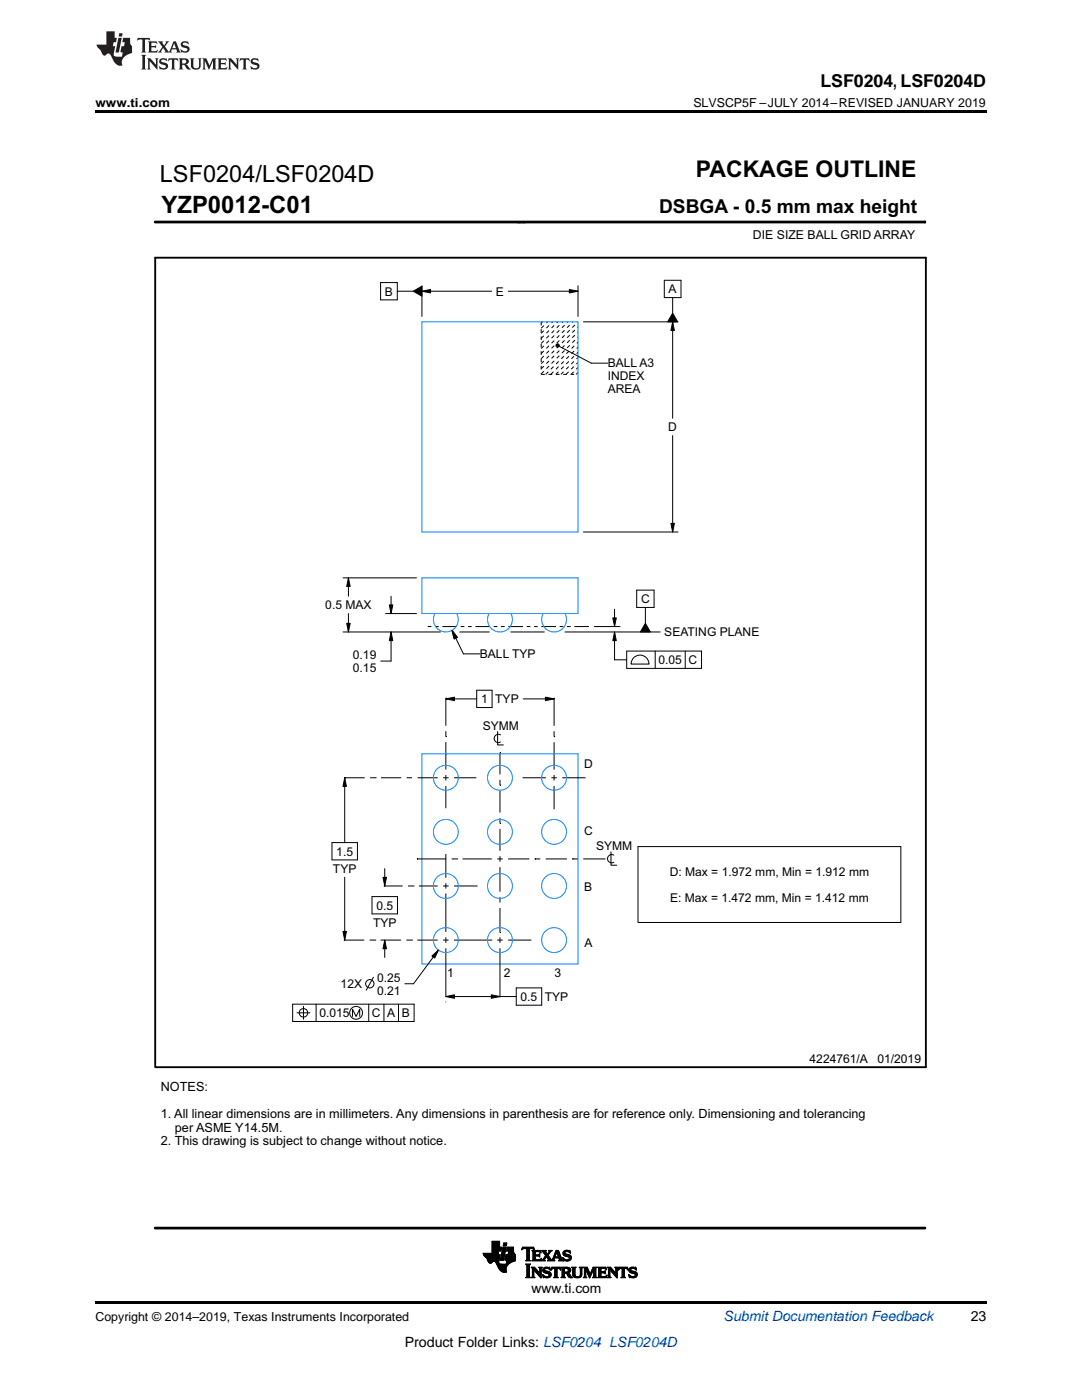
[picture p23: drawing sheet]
<svg xmlns="http://www.w3.org/2000/svg" width="216mm" height="279mm" viewBox="0 0 216 279" stroke-linecap="round" stroke-linejoin="round" font-family="sans-serif">
<defs><g id="words">
<text font-size="4.8" x="32.2" y="42.6">YZP0012-C01</text>
<text font-size="4.7" x="31.9" y="36.3">LSF0204/LSF0204D</text>
<text font-size="4.6" x="138.8" y="35.2">PACKAGE OUTLINE</text>
<text font-size="3.8" x="131.5" y="42.6">DSBGA - 0.5 mm max height</text>
<text font-size="3.5" x="163.7" y="17.3">LSF0204, LSF0204D</text>
<g font-size="2.8">
<text x="106.1" y="258">www.ti.com</text>
<text x="193.7" y="263.6">23</text>
<text x="80.8" y="268.9">Product Folder Links: LSF0204 LSF0204D</text>
</g>
<text font-size="2.8" fill="#0000c8" x="144.4" y="263.6">Submit Documentation Feedback</text>
<g font-size="2.5">
<text x="19" y="21.4">www.ti.com</text>
<text x="138.4" y="21.4">SLVSCP5F –JULY 2014–REVISED JANUARY 2019</text>
<text x="32.1" y="217.7">NOTES:</text>
<text x="32.1" y="223.2">1. All linear dimensions are in millimeters. Any dimensions in parenthesis are for reference only. Dimensioning and tolerancing</text>
<text x="34.9" y="225.9">per ASME Y14.5M.</text>
<text x="32.1" y="228.6">2. This drawing is subject to change without notice.</text>
<text x="19" y="263.6">Copyright © 2014–2019, Texas Instruments Incorporated</text>
</g>
<g font-size="2.4">
<text x="150.2" y="47.8">DIE SIZE BALL GRID ARRAY</text>
<text x="76.8" y="59">B</text>
<text x="99" y="59">E</text>
<text x="133.4" y="58.5">A</text>
<text x="121.3" y="73.3">BALL A3</text>
<text x="121.3" y="75.9">INDEX</text>
<text x="121.3" y="78.5">AREA</text>
<text x="133.3" y="86.1">D</text>
<text x="64.9" y="121.6">0.5 MAX</text>
<text x="127.9" y="120.4">C</text>
<text x="70.4" y="131.5">0.19</text>
<text x="95.8" y="131.4">BALL TYP</text>
<text x="132.6" y="126.9">SEATING PLANE</text>
<text x="70.4" y="134.1">0.15</text>
<text x="131.4" y="132.5">0.05 C</text>
<text x="96" y="140.3">1 TYP</text>
<text x="96.3" y="145.6">SYMM</text>
<text x="116.5" y="153.3">D</text>
<text x="116.5" y="166.6">C</text>
<text x="67.1" y="170.8">1.5</text>
<text x="118.9" y="169.6">SYMM</text>
<text x="66.4" y="174.2">TYP</text>
<text x="116.5" y="177.8">B</text>
<text x="133.6" y="174.8">D: Max = 1.972 mm, Min = 1.912 mm</text>
<text x="133.7" y="180">E: Max = 1.472 mm, Min = 1.412 mm</text>
<text x="74.4" y="185">TYP</text>
<text x="75.1" y="181.5">0.5</text>
<text x="116.7" y="189.1">A</text>
<text x="68" y="197.2">12X</text>
<text x="75.2" y="195.9">0.25</text>
<text x="89.2" y="195">1</text>
<text x="100.6" y="195">2</text>
<text x="110.6" y="195">3</text>
<text x="63.7" y="203">0.015</text>
<text x="74.2" y="203">C A B</text>
<text x="75.2" y="198.5">0.21</text>
<text x="103.9" y="199.7">0.5 TYP</text>
<text x="161.5" y="212.1">4224761/A</text>
<text x="175.1" y="212.1">01/2019</text>
</g>
<text font-size=".2" x="103.3" y="44.6">SCALE 8.000</text>
</g></defs>
<g fill="#000">
<path d="M19 22h177.8v.5h-177.8zM82.5 58.1l1.7-1v2zM84.2 58.1l1.7-.3v.7zM113.6 57.8l1.7 .3-1.7 .4zM110.9 68.8l.3-.2 .3 .1 .1 .2-.1 .3-.3 .1-.3-.2zM134.2 64.2l.4 1.8h-.7zM134.2 62.5l1 1.7h-2zM69.5 115.3l.4 1.8h-.7zM133.9 104.4h.7l-.4 1.8zM69.2 124.4h.7l-.4 1.7zM77.7 120.7h.7l-.4 1.8zM78 126.1l.4 1.8h-.7z"/>
<path d="M89 139.5l1.7-.4v.7zM90.2 125.8l1.1 1.4-.7 .3zM108.8 139.1l1.8 .4-1.8 .3zM122.3 123.3h.7l-.4 1.7zM122.6 126.1l.4 1.8h-.7zM128.8 124.4l1 1.7h-2zM68.8 155.2l.3 1.7h-.7zM76.4 175.1h.7l-.3 1.7zM68.4 185.9h.7l-.3 1.7zM76.8 187.6l.3 1.7h-.7zM86.2 190.8l1.3-1.2-.8 1.6zM89 198.9l1.7-.4v.7z"/>
<path d="M98 198.5l1.8 .4-1.8 .3zM19 259.7h177.8v.5h-177.8z"/>
</g>
<g fill="none" stroke="#000" stroke-width=".2">
<path d="M31 44.3h153.6M75.9 56.4h3.4v3.4h-3.4zM79.3 58.1h3.2M82.5 58.1l1.7-1v2zM84.2 58.1l1.7-.3v.7zM84.2 57v6.2M84.2 58.1h13.9M101.4 58.1h13.9M113.6 57.8l1.7 .3-1.7 .4zM115.3 57v6.2M132.6 55.9h3.3v3.5h-3.3zM134.2 59.4v3.1"/>
<path d="M184.6 44.1v.4M110.9 68.8l.3-.2 .3 .1 .1 .2-.1 .3-.3 .1-.3-.2zM111.6 69.1l6.4 3.4h3.3M116.4 64.2h18.9M134.2 62.5l1 1.7h-2zM134.2 64.2l.4 1.8h-.7zM134.2 64.2v19.3M134.2 86.9v19.3M68.4 115.3h14.7M69.5 115.3l.4 1.8h-.7zM69.5 115.3v3.7M78 119v3.5"/>
<path d="M116.4 106.2h18.9M127 117.8h3.5v3.4h-3.5zM133.9 104.4h.7l-.4 1.8zM68.4 126.1h19.5M69.2 124.4h.7l-.4 1.7zM69.5 122.5v3.6M77 122.5h6.1M77.7 120.7h.7l-.4 1.8zM78 126.1l.4 1.8h-.7zM78 126.1v5.8h-2M89 139.5l1.7-.4v.7zM89 139.3h.1"/>
<path d="M89 139.3v5.5M89 139.5h6.1M90.2 125.8l1.1 1.4-.7 .3zM90.2 125.8l2.3 4.7h3.3M91.7 126.1h5.9M95.1 137.8h3.1v3.4h-3.1zM101.9 126.1h6.7M104.4 139.5h6.2M108.8 139.1l1.8 .4-1.8 .3zM110.6 139.4h.1M110.6 139.4v5.5M112.7 126.1h19"/>
<path d="M118.6 125h5.1M122.3 123.3h.7l-.4 1.7zM122.6 126.1l.4 1.8h-.7zM122.6 126.1v5.6h2.4M122.6 121.6v3.4M125 129.9h15v3.5h-15zM126.6 131.1a1.8 1.8 0 0 1 1.9-.2 1.8 1.8 0 0 1 1 1.6h-3.6l.1-.5zM128.8 124.4l1 1.7h-2zM128.8 121.2v3.2M130.7 129.9v3.5M136.7 129.9v3.5M68.7 155.2h.1"/>
<path d="M68.7 155.2h4.1M68.8 155.2l.3 1.7h-.7zM68.8 155.2v13M73.9 155.2h1M74.9 155.2h.1M76 155.2h4M81.1 155.2h1.1M83.3 155.2h4M88.4 155.2h1.1M89 147h.1M89 145.9v1.1M89 148.1v5.5"/>
<path d="M89 154.7v1.1M89 156.8v4.5M90.6 155.2h4.4M99.3 146v2.7h1.1M99.8 156.7h.1M99.8 150.2h.1M99.8 150.2v4.4M99.8 155.6v1.1M99.8 157.8v4.4M99.9 146.7a.85 .85 0 0 0-1.3 .7 .85 .85 0 0 0 1.3 .7M104.3 155.2h4.6M110 155.2h1.1"/>
<path d="M110.6 147h.1M110.6 145.9v1.1M110.6 148.1v5.5M110.6 154.7v1.1M110.6 156.8v4.7M112.2 155.2h4.6M66.2 168.2h5.1v3.4h-5.1zM68.8 175.1v12.5M74.2 178.9h5.1v3.5h-5.1zM76.4 175.1h.7l-.3 1.7zM76.6 176.8h.1M76.6 176.8h3.7"/>
<path d="M76.8 173.4v3.4M81.4 176.8h1.1M82.5 176.8h.1M83.2 171.4h.1M83.2 171.4h5.8M83.6 176.8h3.7M88.4 176.8h1.1M89 170.4v4.8M89 176.3v1M89 178.3v7.7M90.1 171.4h1.1M90.6 176.8h4.7"/>
<path d="M91.2 171.4h.1M92.3 171.4h5.8M99.2 171.4h1.1M99.8 164.3h.1M99.8 163.3v1M99.8 165.4v4.4M99.8 170.9v1.1M99.8 173v4.9M99.8 179v1.1M101.4 171.4h4.2M106.7 171.4h.1M106.7 171.4h1.1"/>
<path d="M108.9 171.4h4.2M114.2 171.4h.1M114.2 171.4h1.1M116.4 171.4h4.2M120.6 171.4h.1M121.9 170v2.7h1.2M122.5 170.7a.85 .85 0 0 0-1.3 .7 .85 .85 0 0 0 1.3 .7M127.3 169h52.5v15.1h-52.5zM68.4 185.9h.7l-.3 1.7zM68.6 187.6h.1M68.6 187.6h4.1M73.8 187.6h1.1"/>
<path d="M74.5 195l-1.4 2.6M74.9 187.6h.1M75.9 187.6h4.1M76.8 187.6l.3 1.7h-.7zM76.8 187.6v3.5M81.1 187.6h1.1M82.2 187.6h.1M83.3 187.6h4M86.2 190.8l1.3-1.2-.8 1.6zM87.5 189.6l-5 6.7h-1.7M88.4 187.6h1.1M89 198.9l1.7-.4v.7z"/>
<path d="M89 187.1v1.1M89 189.2v9.7h14M89 200h.1M90.6 187.6h7.6M98 198.5l1.8 .4-1.8 .3zM99.2 187.6h1.1M99.8 186.1h.1M99.8 181.2v4.9M99.8 187.1v1.1M99.8 189.2v9.8M101.4 187.6h4.6M103 197.2h5.1v3.4h-5.1z"/>
<path d="M58.4 200.4h24.2v3.5h-24.2zM59.3 202.1h2.6M60.6 200.8v2.6M63.1 200.4v3.5M70.3 202.9v-1.5l.8 1.5 .7-1.5v1.5M73.6 200.4v3.5M76.6 200.4v3.5M79.5 200.4v3.5M96.4 250.2h3M96.5 250.3h2.9M96.5 250.4h2.9M96.5 250.4h3.3l-.2 1.1"/>
<path d="M96.5 250.5h3.3M96.6 250.6h3.2M96.6 250.6h3.1M96.7 250.7h3M96.8 250.8h2.9M96.9 250.9h2.8M97 251h2.7M97.1 251.1h2.6M97.1 251.1h2.5M97.2 251.2h2.4M97.2 251.3h2.4M97.3 251.4h2.3"/>
<path d="M97.3 251.5h2.3M97.4 251.6h2.2M97.4 251.7h2.1M97.4 251.7h1M97.5 251.8h.8M97.5 251.9h.7M97.5 252h.7M97.6 252h.5M97.7 252.1h.3M98.2 250h1.2M98.2 249.9h1.3M98.2 249.8h1.3"/>
<path d="M98.2 248.9h1.9l-.2 .8h-1.7M98.2 249.6h1.7M98.2 249.6h1.8M98.2 249.5h1.8M98.2 249.4h1.8M98.2 249.3h1.8M98.2 249.2h1.8M98.2 249.1h1.8M98.2 249.1h1.9M98.2 249h1.9M98.2 248.9h1.9M98.2 248.8h1.5"/>
<path d="M98.2 248.7h1.5M98.2 248.6h1.5M98.2 248.5h1.5M98.2 248.4h1.5M98.2 248.3h1.5M98.2 248.2h1.5M98.2 248.1h1.5M98.2 248h1.5M98.2 247.9h1.5M98.2 247.8h1.5M98.7 251.7h.8M98.8 251.8h.7"/>
<path d="M98.9 251.9h.6M98.9 252h.6M99 252h.5M99 252.1h.6M99.1 252.2h.5M99.1 252.2h.6M99.1 252.3h1M99.2 252.4h2.2M99.2 252.4h2.1M99.2 252.5h2.1M99.3 252.6h1.9M99.3 252.7h1.8"/>
<path d="M99.3 252.8h1.8M99.4 252.8h1.7M99.4 252.9h1.6M99.4 250.1h-3l.2 .4 .5 .6 .5 .9 .3 .1 .5-.4 .4 .1 .9 1.5 .6 .6 .8-.1-.1-.8 .6-.8M99.5 253h1.5M99.5 249.7l-.1 .7M99.5 253.1h1.5M99.6 253.2h1.4M99.6 251.5l-.1 .5 .2 .2 1.8 .1M99.6 253.3h1.4M99.7 253.3h1.3M99.7 248.9v-1.2h-1.5v2.4"/>
<path d="M99.7 253.4h1.3M99.8 253.5h1.2M99.9 251.5h.6M99.9 251.4h.6M99.9 251.3h.6M99.9 253.6h1.1M99.9 251.2h.6M99.9 251.1h.6M99.9 251h.7M100 250.9h.6M100 253.7h1M100 250.8h.6"/>
<path d="M100 250.7h.6M100 250.6h.6M100 250.5h.6M100.1 250.4h.6M100.1 253.7h1M100.1 250.3h.6M100.1 250.2h.6M100.1 250.1h.6M100.1 250h.6M100.2 250h.6M100.2 249.9h.6M100.2 249.8h.6"/>
<path d="M100.2 253.8h.9M100.2 249.7h.6M100.2 249.6h.6M100.2 249.5h.7M100.3 249.4h.6M100.3 249.3h.6M100.3 249.2h.6M100.3 249.1h.6M100.3 253.9h.8M100.3 249h.6M100.4 248.9h.6M100.4 248.9h.6l-.6 2.6h-.6z"/>
<path d="M100.4 248.6h.6M100.4 248.5h.6M100.4 248.5h.7M100.5 248.4h.6M100.5 248.3h.6M100.5 248.2h.6M100.5 248.1h.6M100.5 248.1h.6l-.1 .5h-.6zM100.7 253.9h.1M100.7 251.4h2.1M100.7 251.3h2.1M100.7 251.3l.1 .2h.3"/>
<path d="M100.8 251.3h2M100.8 251.5h2M100.8 251.2h2M100.8 251.1h2M100.8 251h2M100.8 250.9h2M100.9 250.8h1.9M100.9 250.7h1.9M100.9 250.6h1.9M100.9 250.5h1.9M101 252.2h.6M101 252.1h.7"/>
<path d="M101.1 252h.7M101.1 252h.9M101.1 251.9h1M101.1 249.6h1.4M101.1 251.8h1.2M101.1 251.7h1.3M101.1 249.5h1.4M101.1 251.7h1.5M101.1 249.4h1.4M101.1 251.6h1.7M101.1 249.3h1.4M101.1 251.5h1.7"/>
<path d="M101.1 251.5l-.1 .8M101.2 249.3h1.3M101.2 249.2h1.3M101.2 249.1h1.3M101.2 249h1.3M101.2 248.9h1.3M101.2 248.9h1.3v.8h-1.4zM101.4 250.4h1.4M101.4 250.3h1.3M101.4 250.2h1.3M101.4 250.2h1.2M101.4 250.1h1.2"/>
<path d="M101.4 250h1.1M101.5 250h1M101.5 249.9h1M101.5 249.8h1M101.5 249.7l-.1 .7M102.5 249.7l.1 .4 .2 .3v1.2M102.8 251.6l-1.2 .6M102.8 250.4h-1.9l-.2 .9M104.1 249.3h.1M104.1 249.2h.3M104.2 249.2h2.4M104.2 249.1h2.3"/>
<path d="M104.2 249h2.3M104.9 251.6h.9M104.9 255h1M105 252.3h.8M105.1 251.5h.6M105.1 254.9h.6M105.1 249.2h.5M105.1 252.4h.6M105.1 251.4h.5M105.1 249.3l-.1-.1h-.4l-.5 .2 .2-.5h2.2l.1 .5-.5-.2h-.4l-.1 .1M105.1 249.3v2l-.2 .3M105.1 251.3h.5"/>
<path d="M105.1 251.2h.5M105.1 251.1h.5M105.1 251h.5M105.1 250.9h.5M105.1 250.8h.5M105.1 250.7h.5M105.1 250.6h.5M105.1 250.5h.5M105.1 250.4h.5M105.1 250.3h.5M105.1 250.2h.5M105.1 250.1h.5"/>
<path d="M105.1 250h.5M105.1 249.9h.5M105.1 249.8h.5M105.1 249.7h.5M105.1 249.6h.5M105.1 249.5h.5M105.1 249.4h.5M105.1 249.3h.5M105.1 254.8h.5M105.1 252.5h.5M105.1 254.7h.5M105.1 252.6l-.2-.3h1l-.3 .3"/>
<path d="M105.1 254.7l-.2 .3h1l-.3-.3M105.1 254.6h.5M105.1 254.5h.5M105.1 254.4h.5M105.1 254.3h.5M105.1 254.2h.5M105.1 254.1h.5M105.1 254h.5M105.1 253.9h.5M105.1 253.8h.5M105.1 253.7h.5M105.1 253.6h.5"/>
<path d="M105.1 253.5h.5M105.1 253.4h.5M105.1 253.3h.5M105.1 253.2h.5M105.1 253.1h.5M105.1 253h.5M105.1 252.9h.5M105.1 252.8h.5M105.1 252.7h.5M105.1 252.6h.5M105.1 252.6v2.1M105.6 249.3v2l.2 .3"/>
<path d="M105.6 252.6v2.1M105.8 251.6h-.9M106 255h.7M106.1 253h.6M106.2 251.6h1.7M106.2 254.9h.4M106.2 253.1h.6M106.2 254.8h.3M106.2 249.6h1.6M106.2 253.2h.7M106.2 254.7l-.2 .3h.7l-.2-.3M106.2 254.7h.3"/>
<path d="M106.2 254.6h.3M106.2 254.5h.3M106.2 254.4h.3M106.2 254.3h.3M106.2 254.2h.3M106.2 254.1h.3M106.2 254h.3M106.2 253.9h.3M106.2 253.8h.3M106.2 253.7h.3M106.2 253.6h.3M106.2 253.5h.3"/>
<path d="M106.2 253.4h.9M106.2 253.3h.8M106.3 251.5h1.6M106.3 249.7h1.6M106.4 251.4h.5M106.4 249.8h.4M106.4 250.4h1l.3-.2v.6l-.9-.1v.6M106.4 251.3h.4M106.4 251.2h.4M106.4 251.1h.4M106.4 251h.4M106.4 250.9h.4"/>
<path d="M106.4 250.8h.4M106.4 250.7h.4M106.4 250.6h1.3M106.4 250.5h1.3M106.4 250.3h.4M106.4 250.2h.4M106.4 250.1h.4M106.4 250h.4M106.4 249.9h.4M106.4 249.2h.2M106.5 253.4h.1M106.5 253.4v1.3"/>
<path d="M106.5 253.4l1.5 1.6v-1.8l.2-.3h-.7l.2 .2v1M106.5 249.3h.1M106.6 253.5h.6M106.7 253.6h.6M106.7 253.7h.6M106.8 249.9l.1-.1h.5l.6 .2M106.8 249.9v.5M106.8 253.8h.6M106.9 253.9h.6M107 254h.6M107.1 254.1h.9M107.2 254.2h.8"/>
<path d="M107.3 254.3h.7M107.3 254.4h.7M107.4 254.5h.6M107.5 250.4h.2M107.5 254.6h.5M107.5 250.7h.2M107.6 251.4h.4M107.6 250.3h.1M107.6 254.7h.4M107.6 249.8h.3M107.6 253h.5M107.7 254.8h.3"/>
<path d="M107.7 253.1h.3M107.7 254.1l-1-1.2h-.7l.2 .3v1.5M107.7 254.1h.1M107.7 253.2h.3M107.7 254h.3M107.7 253.9h.3M107.7 253.8h.3M107.7 253.7h.3M107.7 253.6h.3M107.7 253.5h.3M107.7 253.4h.3M107.7 253.3h.3"/>
<path d="M107.8 254.9h.2M107.8 249.9h.1M107.8 251.3h.2M107.9 255h.1M107.9 250h.1M107.9 251.2h.1M108 250l-.2-.5h-1.6l.2 .3v1.5l-.2 .3M108 251.6h.8M108.1 251.1l-.6 .3h-.6l-.1-.1M108.1 251.1l-.2 .5h-1.7M108.1 249.6h.8M108.2 251.5h.4"/>
<path d="M108.2 254.4h.1M108.3 249.7h.6M108.3 254.5h.1M108.3 254.6h.2M108.3 253.5h.4M108.3 253.4h.4M108.3 253.6h.5M108.3 251.4h.4M108.3 254.7h.4M108.3 253.3h.4M108.3 253.7h.9M108.3 249.8h.6"/>
<path d="M108.3 254.8h.7M108.4 253.2h.4M108.4 254.9h1.3M108.4 253.8h1.2M108.4 251.3h.3M108.4 255h.1M108.4 249.9h.5M108.4 253.1h1.3M108.5 251.2h.3M108.5 253.9h1.3M108.5 250h.5M108.5 253h1.2"/>
<path d="M108.5 251.1h.3M108.5 250.1h.6M108.6 251h.3M108.6 250.2h.5M108.6 254h1.3M108.7 250.9h.3M108.7 250.3h.8M108.7 255h.9M108.7 252.9h.7M108.7 250.8h.9M108.7 250.4h.7M108.8 251.6h-.8"/>
<path d="M108.8 250.7h.7M108.8 250.5h.6M108.9 250.6h.5M108.9 254.1l-.5-.3v-.6l.4-.3h.9l.1 .6-.7-.4-.3 .1-.1 .3 1.1 .4 .2 .5M108.9 254.1l.6 .2v.3l-.6 .1-.7-.3M108.9 254.1h1M109.1 250.9h.5M109.2 251h.5M109.2 254.8h.6M109.2 251.1h.6M109.3 251.6l.1-.2-.4-.6-.4 .6 .2 .2M109.3 251.6h1.4"/>
<path d="M109.3 250.2h.3M109.3 251.2h.5M109.3 254.2h.7M109.4 250.1h.2M109.4 251.3h.5M109.4 250h.3M109.4 253.2h.4M109.4 251.4h.6M109.4 251.5h.7M109.5 254.7h.4M109.5 249.9h.3M109.5 254.3h.5"/>
<path d="M109.5 249.6h.6M109.5 249.8l-.1-.3h.8l-.8 1 .7 1 .9-2h.4l.7 1.9 .3 .2M109.5 254.6h.4M109.6 254.4h.4M109.6 254.5h.4M109.6 249.7h.3M109.6 253.3h.2M109.7 253.4h.1M109.9 249.8h-.4l-.3 .5-.3-.5 .1-.3h-1l.9 1.1-.6 .8-.3 .2M109.9 253.4h.1M110 253.3h.1M110 254.4l-.2 .5-.7 .1-.5-.1-.2 .1-.2-.6"/>
<path d="M110 253.2h.2M110 253.1h1.8M110.1 253h1.7M110.2 251.5h.3M110.2 251.4h.3M110.3 251.3h.3M110.3 251.2h.3M110.4 251.1h1.6M110.4 251h1.6M110.4 250.9h1.5M110.5 250.8h1.4M110.5 255h.9"/>
<path d="M110.5 250.7h.3M110.5 250.6h.3M110.6 250.5h.3M110.6 250.4h.3M110.6 254.9h.6M110.7 251.1l-.2 .3 .2 .2M110.7 250.3h.2M110.7 254.8h.5M110.7 251.6h-1.4M110.7 253.2h.4M110.7 250.2h.3M110.7 254.7h.4"/>
<path d="M110.7 254.7l-.2 .3h.9l-.3-.3M110.7 254.6h.4M110.7 254.5h.4M110.7 254.4h.4M110.7 254.3h.4M110.7 254.2h.4M110.7 254.1h.4M110.7 254h.4M110.7 253.9h.4M110.7 253.8h.4M110.7 253.7h.4M110.7 253.6h.4"/>
<path d="M110.7 253.5h.4M110.7 253.4h.4M110.7 253.3h.4M110.7 253.3v1.4M110.7 250.1h.3M110.7 250.8l.4-.9 .3 .9M110.8 250h.2M110.8 249.9h.8M110.9 249.8h.6M110.9 249.7h.6M110.9 249.6h.6M111.1 250h.5"/>
<path d="M111.1 253.3v1.4M111.2 250.1h.4M111.2 250.2h.5M111.2 250.3h.5M111.3 250.4h.5M111.3 250.5h.5M111.3 250.6h.5M111.4 250.7h.5M111.5 251.6h.9M111.5 251.1l.1 .3-.1 .2M111.6 251.2h.5M111.6 251.3h.5"/>
<path d="M111.6 253.2h.3M111.6 251.5h.6M111.6 251.4h.5M111.7 253.3h.2M111.8 252.9l.1 .6-.4-.3h-.3l-.1 .1M111.8 252.9h-1.7l-.2 .5 .4-.2h.3l.1 .1M111.8 253.4h.1M112 255h.8M112.1 253h1.5M112.1 254.9h.6M112.2 253.1h1.6M112.2 254.8h.4"/>
<path d="M112.2 253.2h.4M112.2 254.7l-.2 .3h.8l-.2-.3M112.2 254.7h.4M112.2 254.6h.4M112.2 254.5h.4M112.2 254.4h.4M112.2 254.3h.4M112.2 254.2h.4M112.2 254.1h1.2M112.2 254h1.3M112.2 253.9h1.5M112.2 253.8h.4"/>
<path d="M112.2 253.7h.4M112.2 253.6h.4M112.2 253.5h.4M112.2 253.4h.4M112.2 253.3h.4M112.3 251.1h.1M112.3 251h.1M112.3 251.2h.2M112.3 250.1h.4M112.3 250.2h.5M112.3 250h.4M112.3 251.3h.4"/>
<path d="M112.4 251.6h-.9M112.4 250.3h.7M112.4 249.9h.3M112.4 251.4h.5M112.4 250.4h1.1M112.4 251.5h1.4M112.4 249.8h.4M112.4 251.6h.2M112.5 250.5h1.2M112.5 249.7h1.3M112.6 250.6h1.3M112.6 249.6h1.1"/>
<path d="M112.6 254.7v-.6h.3l.7 .8 .7 .1M112.6 253.3l.1-.1 .6 .1v.4l-.3 .2M112.6 253.3v.6M112.7 251.6h1M112.8 250.7h1.1M112.8 249.5h.5M113 251.7h.3M113 252.9l.5 .1 .3 .2v.5l-.5 .3 1 1M113.1 254.2h.5M113.1 254.3h.6M113.2 254.4h.5M113.2 254.5h.6"/>
<path d="M113.2 250.8h.8M113.3 253.2h.5M113.3 253.8h.5M113.3 254.6h.5M113.3 252.9h-1.3l.2 .3v1.5M113.3 254.7h.6M113.4 253.3h.5M113.4 253.7h.4M113.4 251.4h.5M113.4 253.6h.5M113.4 253.4h.5M113.4 249.8h.4"/>
<path d="M113.4 253.5h.5M113.4 254.8h.6M113.5 254.9h.6M113.5 250.9h.5M113.5 251.3h.4M113.6 251h.4M113.6 251.2h.4M113.6 249.9h.2M113.6 251.1h.4M113.6 255h.7M113.7 250h.1M113.8 250.1l-.6-.3h-.3l-.2 .2 .1 .2 1.1 .5 .1 .5-.3 .3-1.3 .1-.1-.6"/>
<path d="M113.8 250.1l-.1-.6-1.1 .1-.2 .4v.4l1.1 .5 .1 .3-.2 .2h-.4l-.7-.4M113.8 250.1h.1M114.2 253h.6M114.3 253.1h.4M114.3 253.2h.4M114.3 254.3h.4M114.3 254.2h.4M114.3 254.1h.4M114.3 254h.4M114.3 253.9h.4M114.3 253.8h.4M114.3 253.7h.4"/>
<path d="M114.3 253.6h.4M114.3 253.5h.4M114.3 253.4h.4M114.3 253.3h.4M114.3 254.4h.4M114.3 254.5h.4M114.3 254.6h.5M114.4 254.7h.5M114.4 254.8h.7M114.5 254.9h1.4M114.7 254.3l.2 .4 .4 .1 .4-.1 .1-.4M114.7 254.3v-1.1l.2-.3h-.8l.2 .3v1.3l.3 .4 .5 .1h.6l.3-.3 .1-.4"/>
<path d="M114.7 255h1M115.4 254.8h.6M115.7 254.7h.3M115.7 253h.5M115.7 254.6h.4M115.8 254.5h.3M115.8 253.1h.3M115.8 254.4h.3M115.8 253.2h.3M115.8 254.3v-1.1l-.2-.3h.7l-.2 .3v1.1M115.8 254.3h.3M115.8 254.2h.3"/>
<path d="M115.8 254.1h.3M115.8 254h.3M115.8 253.9h.3M115.8 253.8h.3M115.8 253.7h.3M115.8 253.6h.3M115.8 253.5h.3M115.8 253.4h.3M115.8 253.3h.3M116.4 255h.7M116.5 253h.7M116.5 254.9h.4"/>
<path d="M116.6 253.1h.7M116.6 254.8h.3M116.6 253.2h.7M116.6 254.7h.3M116.6 254.7v-1.5l-.2-.3h.8l.6 1.4 .5-1.4h.8l-.2 .3v1.5M116.6 254.7l-.2 .3h.7l-.2-.3M116.6 254.6h.3M116.6 254.5h.3M116.6 254.4h.3M116.6 254.3h.3M116.6 254.2h.3M116.6 254.1h.3"/>
<path d="M116.6 254h.3M116.6 253.9h.3M116.6 253.8h.3M116.6 253.7h.3M116.6 253.6h.3M116.6 253.5h.3M116.6 253.4h.8M116.6 253.3h.7M116.9 253.5h.5M117 253.6h.5M117 253.7h.5M117.1 253.8h.5"/>
<path d="M117.1 253.9h.5M117.2 254h.4M117.2 254.1h.5M117.3 254.2h.4M117.3 254.3h.7M117.3 254.4h.7M117.4 254.5h.5M117.4 254.6h.5M117.5 254.7h.3M117.5 254.8h.3M117.6 254.9h.2M117.6 255h.1"/>
<path d="M117.8 254.2h.3M117.8 254.1h.3M117.9 254h.2M117.9 253.9h.3M118 253.8h.2M118 253.7h.3M118 253.6h.3M118.1 253.5h.3M118.1 253.4h.8M118.2 253.3h.7M118.2 253.2h.7M118.2 255h.9"/>
<path d="M118.3 253.1h.6M118.3 253h.7M118.4 254.9h.5M118.4 254.8h.5M118.4 254.7h.5M118.4 254.7l-.2 .3h.9l-.2-.3M118.4 254.7v-1.4l-.7 1.7-.8-1.7v1.4M118.4 254.6h.5M118.4 254.5h.5M118.4 254.4h.5M118.4 254.3h.5M118.4 254.2h.5"/>
<path d="M118.4 254.1h.5M118.4 254h.5M118.4 253.9h.5M118.4 253.8h.5M118.4 253.7h.5M118.4 253.6h.5M118.4 253.5h.5M119.3 255h1.7M119.4 253h1.5M119.4 254.9h1.6M119.4 253.1h1.6M119.4 254.8h1.7"/>
<path d="M119.5 253.2h.4M119.5 254.7h.4M119.5 254.6h.4M119.5 254.5h.4M119.5 254.4h.4M119.5 254.3h.4M119.5 254.2h.4M119.5 254.1h.4M119.5 254h1.3M119.5 253.9h1.3M119.5 253.8h1.3M119.5 253.7h.4"/>
<path d="M119.5 253.6h.4M119.5 253.5h.4M119.5 253.4h.4M119.5 253.3h.4M119.9 253.3v.5h.7l.2-.2v.6l-.4-.2M119.9 253.3l.1-.1h.6l.4 .2M119.9 254v.7l.2 .1M120.7 254.1h.1M120.7 253.7h.1M120.7 254.2h.1M120.8 253.2h.2M120.9 254.7h.2"/>
<path d="M120.9 253.3h.1M121 253.4h.1M121 253.4l-.1-.5h-1.6l.2 .3v1.5M121 254.6h.1M121.1 254.5h.1M121.1 254.5l-.6 .3M121.1 254.5l-.1 .5h-1.7l.2-.3M121.2 255h.7M121.3 253h.6M121.4 254.9h.4M121.4 253.1h.6M121.4 254.8h.3"/>
<path d="M121.4 253.2h.7M121.4 254.7h.3M121.4 254.7l-.2 .3h.7l-.2-.3M121.4 254.6h.3M121.4 254.5h.3M121.4 254.4h.3M121.4 254.3h.3M121.4 254.2h.3M121.4 254.1h.3M121.4 254h.3M121.4 253.9h.3M121.4 253.8h.3"/>
<path d="M121.4 253.7h.3M121.4 253.6h.3M121.4 253.5h.3M121.4 253.4h.9M121.4 253.3h.8M121.8 253.5h.6M121.8 253.6h.6M121.9 253.7h.6M122 253.8h.6M122.1 253.9h.6M122.2 254h.6M122.3 254.1h.9"/>
<path d="M122.4 254.2h.8M122.4 254.3h.8M122.5 254.4h.7M122.6 254.5h.6M122.7 254.6h.5M122.8 254.7h.4M122.8 253h.5M122.9 254.8h.3M122.9 253.1h.3M122.9 254.1l-1.1-1.2h-.6l.2 .3v1.5M122.9 254.1h.1M122.9 253.2h.3"/>
<path d="M122.9 254.1v-.9l-.2-.3h.7l-.2 .3v1.8l-1.5-1.6v1.3M122.9 254h.3M122.9 253.9h.3M122.9 253.8h.3M122.9 253.7h.3M122.9 253.6h.3M122.9 253.5h.3M122.9 253.4h.3M122.9 253.3h.3M122.9 254.9h.3M123 255h.2M123.4 253.4h.1"/>
<path d="M123.4 253.3h.2M123.4 253.2h.3M123.5 253.1h1.8M123.5 253h1.7M123.5 252.9h1.7l.2 .5-.5-.2h-.3v.1M123.5 252.9l-.1 .6 .4-.3h.3v.1M123.9 255h.9M124.1 254.9h.5M124.1 254.8h.5M124.1 253.2h.5M124.1 254.7l-.2 .3h.9l-.2-.3M124.1 254.7h.5"/>
<path d="M124.1 254.6h.5M124.1 254.5h.5M124.1 254.4h.5M124.1 254.3h.5M124.1 254.2h.5M124.1 254.1h.5M124.1 254h.5M124.1 253.9h.5M124.1 253.8h.5M124.1 253.7h.5M124.1 253.6h.5M124.1 253.5h.5"/>
<path d="M124.1 253.4h.5M124.1 253.3h.5M124.1 253.3v1.4M124.6 253.3v1.4M125.1 253.2h.2M125.2 253.3h.1M125.3 253.4h.1M125.5 254.5h.1M125.5 254.6h.2M125.5 253.5h.4M125.5 253.4h.4M125.5 253.6h.5"/>
<path d="M125.5 254.7h.4M125.5 253.3h.4M125.5 253.7h.9M125.5 254.8h.7M125.6 253.2h.4M125.6 254.9h1.3M125.6 253.8h1.2M125.6 255h.1M125.6 253.1h1.3M125.6 253.1l.5-.2h.8l.1 .6-.7-.4-.3 .1-.1 .2 .1 .2 1.1 .4 .1 .5-.3 .4-.5 .1-.6-.1-.2 .1-.1-.7 .7 .5 .4-.1 .2-.2-.2-.3-1-.4-.1-.4zM125.7 253.9h1.2M125.7 253h1.2"/>
<path d="M125.8 254h1.2M125.9 255h.9M125.9 252.9h.7M126.1 254.1h1M126.4 254.8h.6M126.5 254.2h.6M126.6 253.2h.4M126.7 254.7h.4M126.7 254.3h.5M126.7 254.6h.4M126.7 254.4h.5M126.8 254.5h.4"/>
<path d="M126.8 253.3h.2M126.9 253.4h.1"/>
<circle cx="73.8" cy="196.3" r=".85"/>
<circle cx="60.5" cy="202.1" r=".86"/>
<circle cx="71" cy="202.1" r="1.29"/>
</g>
<path d="M31 51.4h153.7v161.6h-153.7z" fill="none" stroke="#000" stroke-width=".37"/>
<path d="M31 44.3h153.6M31 245.1h153.6" fill="none" stroke="#000" stroke-width=".54"/>
<g fill="none" stroke="#0080ff" stroke-width=".2">
<path d="M84.2 64.2h31.1v42h-31.1zM84.2 115.3h31.1v7.2h-31.1zM86.8 122.5a2.48 2.48 0 0 0 2.2 3.6 2.48 2.48 0 0 0 2.1-3.6M97.6 122.5a2.48 2.48 0 0 0 2.2 3.6 2.48 2.48 0 0 0 2.1-3.6M108.4 122.5a2.48 2.48 0 0 0 2.2 3.6 2.48 2.48 0 0 0 2.1-3.6M84.2 150.4h31.1v42h-31.1z"/>
<circle cx="89" cy="155.2" r="2.48"/>
<circle cx="99.8" cy="155.2" r="2.48"/>
<circle cx="110.6" cy="155.2" r="2.48"/>
<circle cx="89" cy="166" r="2.48"/>
<circle cx="89" cy="176.8" r="2.48"/>
<circle cx="99.8" cy="176.8" r="2.48"/>
<circle cx="99.8" cy="166" r="2.48"/>
<circle cx="110.6" cy="176.8" r="2.48"/>
<circle cx="110.6" cy="166" r="2.48"/>
<circle cx="89" cy="187.6" r="2.48"/>
<circle cx="99.8" cy="187.6" r="2.48"/>
<circle cx="110.6" cy="187.6" r="2.48"/>
</g>
<g fill="none" stroke="#000" stroke-width=".2" stroke-dasharray=".7 .7" stroke-linecap="butt">
<path d="M108 64.5l.3-.3M108 65.5l1.3-1.3M108 66.5l2.3-2.3M108 67.5l3.3-3.3M108 68.5l4.3-4.3M108 69.6l5.3-5.4M108 70.6l6.3-6.4M108 71.6l7.3-7.4M108 72.6l7.3-7.4M108 73.6l7.3-7.3M108 74.6l7.3-7.3M108 64.2v10.5"/>
<path d="M108 74.7h7.3M108.9 74.7l6.4-6.4M109.9 74.7l5.4-5.4M110.9 74.7l4.4-4.4M111.9 74.7l3.4-3.4M112.9 74.7l2.4-2.4M114 74.7l1.3-1.4M115 74.7l.3-.4"/>
</g>
<path d="M117.5 125h-32.8" fill="none" stroke="#000" stroke-width=".2" stroke-dasharray="2.9 .7 .7 .7 .7 .7" stroke-linecap="butt"/>
<g fill="#231f20">
<path d="M27.5 7.6l-.1 .5 .4-.2h.6v.1v2.1l-.2 .4h1l-.3-.4v-2.1l.1-.1h.5l.5 .2-.2-.5zM29.5 8.3l.2 .3v1.5l-.2 .4h1.8l.2-.6a1.04 1.04 0 0 1-1.3 .2v-.7h.6l.3 .2v-.6l-.3 .2h-.6v-.6l.8-.1 .4 .3-.2-.5zM31.5 8.3l.9 1.1-.9 1.1h.8l-.2-.2 .5-.7 .4 .7-.2 .2h1.5l-.1-.2 .1-.4h.9l.1 .4-.2 .2h1l-.3-.3-.7-1.9h-.5l-.9 2-.8-1 .9-1h-.8l.1 .3-.3 .5-.4-.6 .2-.2zM34.7 8.6l.4 1h-.7zM36.3 8.4a.63 .63 0 0 0-.2 .7 .63 .63 0 0 0 .6 .4l.6 .2 .1 .2a.75 .75 0 0 1-.7 .4 .75 .75 0 0 1-.6-.5l.1 .7 .1-.1a1.11 1.11 0 0 0 1.5-.6 1.13 1.13 0 0 0-1.2-.8l-.1-.4a1.04 1.04 0 0 1 1.2 .2l-.2-.5-.1 .1-.5-.2zM28.2 10.9l.2 .4v2.2l-.2 .4h1l-.3-.4v-2.2l.3-.4zM29.3 11.6l.3 .4v1.5l-.3 .4h.8l-.2-.4v-1.3l1.5 1.7v-1.9l.2-.4h-.7l.2 .4v.9l-1.1-1.3zM32 11.8a.62 .62 0 0 0-.2 .7 .62 .62 0 0 0 .6 .4l.6 .1 .1 .3a.76 .76 0 0 1-.7 .3 .76 .76 0 0 1-.6-.4l.1 .7 .1-.1a1.11 1.11 0 0 0 1.5-.6 1.13 1.13 0 0 0-1.2-.8l-.1-.4a1.04 1.04 0 0 1 1.2 .2l-.2-.6-.1 .1-.5-.1zM33.7 11.6l-.2 .6a.61 .61 0 0 1 .8-.3v1.6l-.2 .4h.9l-.2-.4v-1.6a.63 .63 0 0 1 .8 .3l-.2-.6zM35.6 11.6l.3 .4v1.5l-.3 .4h1l-.2-.2v-.8l.5 .2a.76 .76 0 0 0 1.2 .7l-1-1a.58 .58 0 0 0 .6-.5 .58 .58 0 0 0-.5-.6zM36.4 11.9h.1a.45 .45 0 0 1 .5 .1 .45 .45 0 0 1 .1 .5l-.7 .2zM37.9 11.6l.2 .2a2.17 2.17 0 0 0 .3 1.9 .99 .99 0 0 0 1.6-.6v-1.1l.2-.4h-.7l.2 .2a1.92 1.92 0 0 1-.2 1.8 .6 .6 0 0 1-.9-.5v-1.1l.2-.4zM40.4 11.6l.2 .4v1.5l-.2 .4h.7l-.2-.4v-1.4l.8 1.8 .8-1.8v1.4l-.2 .4h.9l-.2-.4v-1.5l.2-.4h-.8l-.6 1.5-.6-1.5zM43.4 11.6l.2 .4v1.5l-.2 .4h1.8l.2-.6a1.04 1.04 0 0 1-1.3 .1v-.6h.5l.4 .2v-.6l-.4 .2h-.5v-.7h.8l.3 .3-.1-.6zM45.5 11.6l.2 .4v1.5l-.2 .4h.7l-.2-.4v-1.3l1.5 1.7v-1.9l.2-.4h-.7l.2 .4v.9l-1.1-1.3zM47.9 11.6l-.1 .6a.61 .61 0 0 1 .8-.3v1.6l-.3 .4h1l-.3-.4 .1-1.6a.63 .63 0 0 1 .7 .3l-.1-.6zM50.2 11.8a.62 .62 0 0 0-.2 .7 .62 .62 0 0 0 .6 .4l.6 .1 .2 .3a.76 .76 0 0 1-.8 .3 .76 .76 0 0 1-.6-.4l.1 .7 .2-.1a1.11 1.11 0 0 0 1.5-.6 1.13 1.13 0 0 0-1.3-.8l-.1-.4a1.04 1.04 0 0 1 1.2 .2l-.1-.6-.2 .1-.5-.1z"/>
<path d="M21.2 6.3v2.6h-1.9l.1 .4 .7 .9a.91 .91 0 0 0 1 .8 .56 .56 0 0 1 .5-.3 .56 .56 0 0 1 .5 .3l.4 .8a1.53 1.53 0 0 0 1.9 1.2 1.54 1.54 0 0 1 1-2.1l.9-.3v-1.4a1.52 1.52 0 0 1-.3-1.6h-1.4l-.2 .8h.5l-.2 .8h-.4l-.2 1v.2l.4 .1-.2 .8a1.93 1.93 0 0 1-1.6-.3l.3-1.8h-.5l.2-.8h.4l.2-.8h-.4v-1.3zM23.6 7.6l-.6 2.9h.7l.6-2.9zM23.8 6.6l-.1 .7h.6l.2-.7z"/>
</g>
<use href="#words"/>
</svg>
